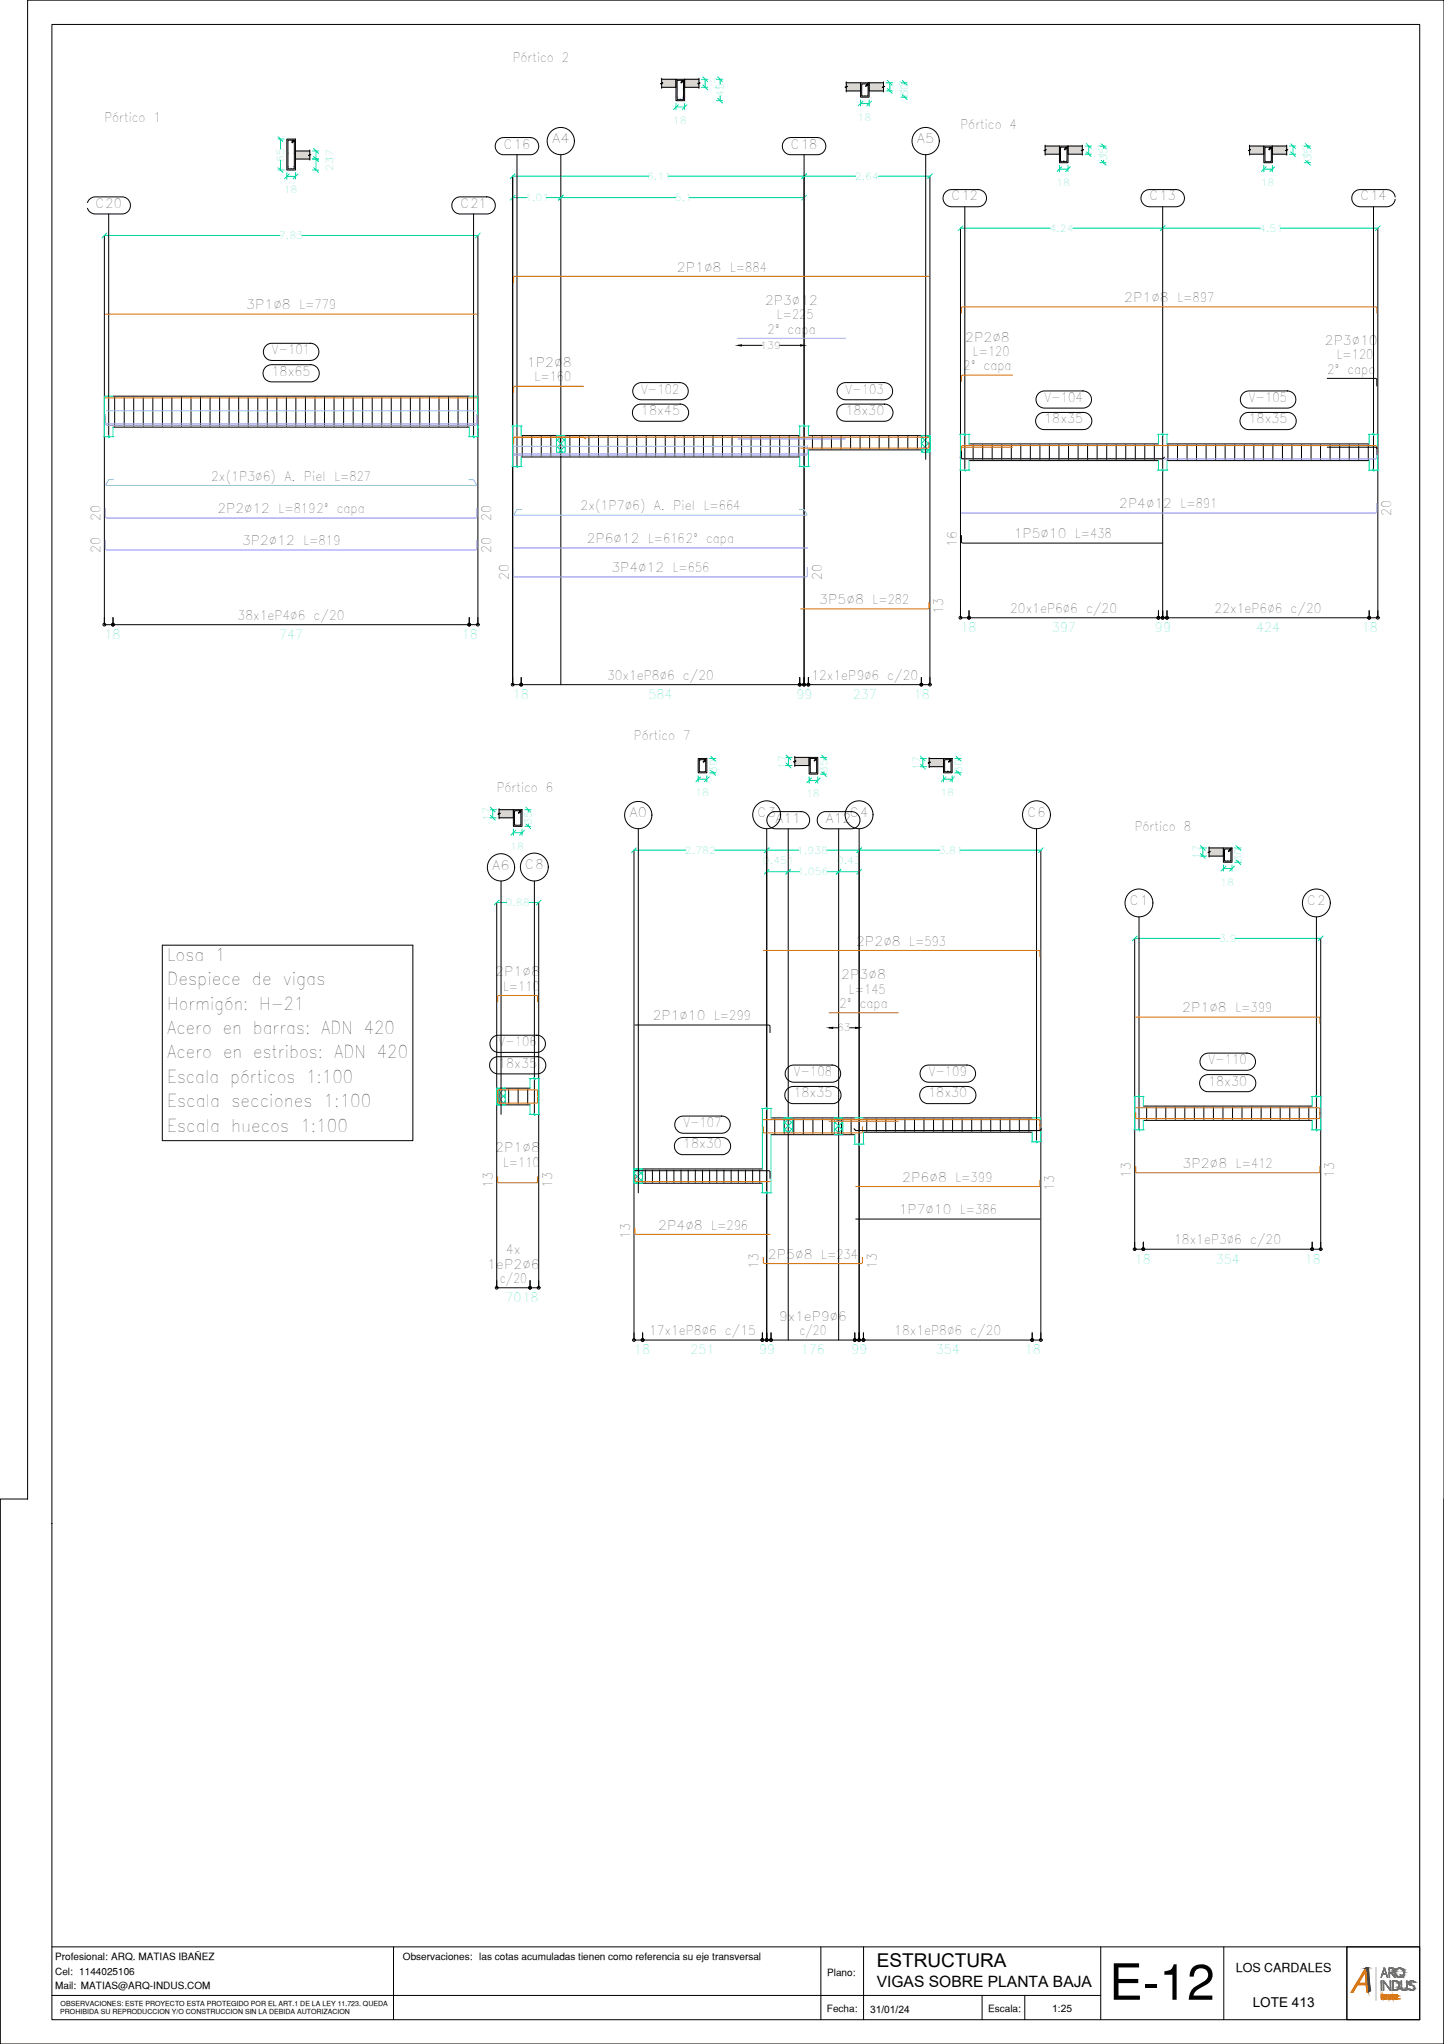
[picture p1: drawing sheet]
<svg xmlns="http://www.w3.org/2000/svg" width="594mm" height="841mm" viewBox="0 0 594 841" stroke-linecap="round" stroke-linejoin="round" font-family="sans-serif">
<defs><g id="words">
<text font-size="20.6" x="456.4" y="822.8">E-12</text>
<text font-size="7.8" x="360.7" y="809.1">ESTRUCTURA</text>
<g font-size="7.2">
<text x="68.8" y="395.3">Losa 1</text>
<text x="68.8" y="405.3">Despiece de vigas</text>
<text x="68.8" y="415.4">Hormigón: H-21</text>
<text x="68.8" y="425.4">Acero en barras: ADN 420</text>
<text x="68.8" y="435.5">Acero en estribos: ADN 420</text>
<text x="68.8" y="445.5">Escala pórticos 1:100</text>
<text x="68.8" y="455.6">Escala secciones 1:100</text>
<text x="68.8" y="465.7">Escala huecos 1:100</text>
</g>
<text font-size="6.4" x="360.7" y="817.7">VIGAS SOBRE PLANTA BAJA</text>
<text font-size="5.6" x="515.4" y="826">LOTE 413</text>
<g font-size="5.3">
<text x="210.9" y="25.5">Pórtico 2</text>
<text x="42.9" y="50.1">Pórtico 1</text>
<text x="395.2" y="53">Pórtico 4</text>
<text x="227.1" y="59">A4</text>
<text x="377.2" y="59">A5</text>
<text x="207.3" y="61.1">C16</text>
<text x="325.4" y="61.1">C18</text>
<text x="391.5" y="82.5">C12</text>
<text x="472.9" y="82.5">C13</text>
<text x="559.7" y="82.5">C14</text>
<text x="39.3" y="85.5">C20</text>
<text x="189.4" y="85.5">C21</text>
<text x="278.4" y="111.7">2P1∅8 L=884</text>
<text x="314.8" y="125.4">2P3∅12</text>
<text x="462.5" y="124.3">2P1∅8 L=897</text>
<text x="101.2" y="127.3">3P1∅8 L=779</text>
<text x="319.7" y="131.3">L=225</text>
<text x="315.7" y="137.2">2ª capa</text>
<text x="397.1" y="140.7">2P2∅8</text>
<text x="545.1" y="141.9">2P3∅10</text>
<text x="111.9" y="145.7">V-101</text>
<text x="400.3" y="146.5">L=120</text>
<text x="549.9" y="147.8">L=120</text>
<text x="111.7" y="154.6">18x65</text>
<text x="216.8" y="151.1">1P2∅8</text>
<text x="396.3" y="152.4">2ª capa</text>
<text x="546" y="153.7">2ª capa</text>
<text x="220" y="157">L=160</text>
<text x="263.8" y="162">V-102</text>
<text x="347.9" y="162">V-103</text>
<text x="429.7" y="165.4">V-104</text>
<text x="513.8" y="165.4">V-105</text>
<text x="263.7" y="170.8">18x45</text>
<text x="347.8" y="170.8">18x30</text>
<text x="429.6" y="174.2">18x35</text>
<text x="513.7" y="174.2">18x35</text>
<text x="86.8" y="197.8">2x(1P3∅6) A. Piel L=827</text>
<text x="460.5" y="209.1">2P4∅12 L=891</text>
<text x="41.4" y="214.5" transform="rotate(-90 41.4 214.5)">20</text>
<text x="89.4" y="211.2">2P2∅12 L=8192ª capa</text>
<text x="202.1" y="214.5" transform="rotate(-90 202.1 214.5)">20</text>
<text x="238.8" y="210">2x(1P7∅6) A. Piel L=664</text>
<text x="572.3" y="212.4" transform="rotate(-90 572.3 212.4)">20</text>
<text x="417.1" y="221.5">1P5∅10 L=438</text>
<text x="41.4" y="227.6" transform="rotate(-90 41.4 227.6)">20</text>
<text x="99.6" y="224.3">3P2∅12 L=819</text>
<text x="202.1" y="227.6" transform="rotate(-90 202.1 227.6)">20</text>
<text x="241.4" y="223.5">2P6∅12 L=6162ª capa</text>
<text x="393.6" y="225.2" transform="rotate(-90 393.6 225.2)">16</text>
<text x="209.4" y="238.7" transform="rotate(-90 209.4 238.7)">20</text>
<text x="251.6" y="235.4">3P4∅12 L=656</text>
<text x="338" y="238.7" transform="rotate(-90 338 238.7)">20</text>
<text x="337" y="248.6">3P5∅8 L=282</text>
<text x="97.8" y="255.1">38x1eP4∅6 c/20</text>
<text x="388.1" y="252.5" transform="rotate(-90 388.1 252.5)">13</text>
<text x="415.6" y="252.3">20x1eP6∅6 c/20</text>
<text x="499.7" y="252.3">22x1eP6∅6 c/20</text>
<text x="249.7" y="279.7">30x1eP8∅6 c/20</text>
<text x="333.8" y="279.7">12x1eP9∅6 c/20</text>
<text x="260.8" y="304.5">Pórtico 7</text>
<text x="204.4" y="326">Pórtico 6</text>
<text x="259" y="336.4">A0</text>
<text x="311.7" y="336.2">C3</text>
<text x="319" y="338.4">A11</text>
<text x="339.7" y="338.4">A12</text>
<text x="349.7" y="336.2">C4</text>
<text x="422.7" y="336.2">C6</text>
<text x="466.8" y="341.8">Pórtico 8</text>
<text x="202.5" y="357.9">A6</text>
<text x="216.1" y="357.7">C8</text>
<text x="464.8" y="372.5">C1</text>
<text x="537.8" y="372.5">C2</text>
<text x="352.2" y="389.1">2P2∅8 L=593</text>
<text x="203.8" y="401.8">2P1∅8</text>
<text x="207" y="407.7">L=110</text>
<text x="346.1" y="403">2P3∅8</text>
<text x="349.3" y="408.9">L=145</text>
<text x="268.5" y="419.8">2P1∅10 L=299</text>
<text x="345.3" y="414.8">2ª capa</text>
<text x="486.3" y="416.5">2P1∅8 L=399</text>
<text x="205.1" y="430.5">V-106</text>
<text x="497.2" y="437.8">V-110</text>
<text x="204.9" y="439.3">18x35</text>
<text x="326.6" y="442.7">V-108</text>
<text x="382.1" y="442.7">V-109</text>
<text x="497" y="446.6">18x30</text>
<text x="326.4" y="451.6">18x35</text>
<text x="381.9" y="451.6">18x30</text>
<text x="281.1" y="463.7">V-107</text>
<text x="281" y="472.6">18x30</text>
<text x="203.8" y="474.2">2P1∅8</text>
<text x="207" y="480.1">L=110</text>
<text x="465.3" y="484.6" transform="rotate(-90 465.3 484.6)">13</text>
<text x="486.6" y="480.6">3P2∅8 L=412</text>
<text x="548.9" y="484.6" transform="rotate(-90 548.9 484.6)">13</text>
<text x="202.8" y="488.7" transform="rotate(-90 202.8 488.7)">13</text>
<text x="227.1" y="488.7" transform="rotate(-90 227.1 488.7)">13</text>
<text x="371.2" y="486.3">2P6∅8 L=399</text>
<text x="433.7" y="490.2" transform="rotate(-90 433.7 490.2)">13</text>
<text x="369.8" y="499.6">1P7∅10 L=386</text>
<text x="259.3" y="509.9" transform="rotate(-90 259.3 509.9)">13</text>
<text x="270.7" y="506">2P4∅8 L=296</text>
<text x="483.1" y="512">18x1eP3∅6 c/20</text>
<text x="208.1" y="516.2">4x</text>
<text x="312.1" y="522" transform="rotate(-90 312.1 522)">13</text>
<text x="315.9" y="517.9">2P5∅8 L=234</text>
<text x="360.7" y="522" transform="rotate(-90 360.7 522)">13</text>
<text x="200.4" y="522">1eP2∅6</text>
<text x="205.6" y="527.9">c/20</text>
<text x="320.5" y="543.5">9x1eP9∅6</text>
<text x="267" y="549.4">17x1eP8∅6 c/15</text>
<text x="328.9" y="549.4">c/20</text>
<text x="367.9" y="549.4">18x1eP8∅6 c/20</text>
</g>
<g font-size="5.3" fill="#00dda5">
<text x="42.9" y="263">18</text>
<text x="114.8" y="263">747</text>
<text x="190" y="263">18</text>
<text x="395.2" y="260.1">18</text>
<text x="432.7" y="260.1">397</text>
<text x="475" y="260.1">99</text>
<text x="516.8" y="260.1">424</text>
<text x="560.3" y="260.1">18</text>
<text x="210.9" y="287.6">18</text>
<text x="266.8" y="287.6">584</text>
<text x="327.5" y="287.6">99</text>
<text x="350.9" y="287.6">237</text>
<text x="376" y="287.6">18</text>
<text x="466.8" y="519.9">18</text>
<text x="500.1" y="519.9">354</text>
<text x="536.8" y="519.9">18</text>
<text x="207.9" y="535.8">7018</text>
<text x="260.8" y="557.3">18</text>
<text x="284.1" y="557.3">251</text>
<text x="312.1" y="557.3">99</text>
<text x="329.5" y="557.3">176</text>
<text x="350.2" y="557.3">99</text>
<text x="385" y="557.3">354</text>
<text x="421.6" y="557.3">18</text>
</g>
<text font-size="5.1" x="508.4" y="811.6">LOS CARDALES</text>
<g font-size="4.2">
<text x="432.9" y="827.8">1:25</text>
<text x="357.9" y="828.1">31/01/24</text>
</g>
<g font-size="4.1">
<text x="22.7" y="806.5">Profesional: ARQ. MATIAS IBAÑEZ</text>
<text x="165.8" y="806.5">Observaciones: las cotas acumuladas tienen como referencia su eje transversal</text>
<text x="22.7" y="812.5">Cel: 1144025106</text>
<text x="340.3" y="813.2">Plano:</text>
<text x="22.7" y="818.4">Mail: MATIAS@ARQ-INDUS.COM</text>
<text x="340.2" y="827.7">Fecha:</text>
<text x="406.5" y="827.7">Escala:</text>
</g>
<g font-size="4" fill="#00dda5">
<text x="297.2" y="37.3" transform="rotate(-90 297.2 37.3)">17</text>
<text x="297.7" y="39.9" transform="rotate(-90 297.7 39.9)">45</text>
<text x="373.1" y="38.8" transform="rotate(-90 373.1 38.8)">17</text>
<text x="373.6" y="39.9" transform="rotate(-90 373.6 39.9)">30</text>
<text x="276.8" y="51.1">18</text>
<text x="352.8" y="49.6">18</text>
<text x="454.9" y="64.8" transform="rotate(-90 454.9 64.8)">17</text>
<text x="539" y="64.8" transform="rotate(-90 539 64.8)">17</text>
<text x="116.9" y="66.5" transform="rotate(-90 116.9 66.5)">65</text>
<text x="137" y="70.5" transform="rotate(-90 137 70.5)">23</text>
<text x="137" y="66.8" transform="rotate(-90 137 66.8)">17</text>
<text x="455.5" y="66.4" transform="rotate(-90 455.5 66.4)">35</text>
<text x="539.6" y="66.4" transform="rotate(-90 539.6 66.4)">35</text>
<text x="266.2" y="73.9">6.11</text>
<text x="351.7" y="73.9">2.64</text>
<text x="434.6" y="76.6">18</text>
<text x="518.7" y="76.6">18</text>
<text x="116.7" y="79.6">18</text>
<text x="216" y="82.8">1.01</text>
<text x="277.6" y="82.8">5.1</text>
<text x="431.7" y="95.4">4.24</text>
<text x="518" y="95.4">4.51</text>
<text x="114.8" y="98.3">7.83</text>
<text x="294.9" y="317.9" transform="rotate(-90 294.9 317.9)">30</text>
<text x="323.3" y="316.3" transform="rotate(-90 323.3 316.3)">17</text>
<text x="340.5" y="317.9" transform="rotate(-90 340.5 317.9)">35</text>
<text x="378.6" y="316.9" transform="rotate(-90 378.6 316.9)">17</text>
<text x="395.8" y="317.9" transform="rotate(-90 395.8 317.9)">30</text>
<text x="286" y="327.6">18</text>
<text x="331.6" y="328.1">18</text>
<text x="386.9" y="327.6">18</text>
<text x="201.6" y="337.8" transform="rotate(-90 201.6 337.8)">17</text>
<text x="218.8" y="339.4" transform="rotate(-90 218.8 339.4)">35</text>
<text x="209.9" y="349.6">18</text>
<text x="281.8" y="351.3">2.782</text>
<text x="327.8" y="351.3">1.938</text>
<text x="386.3" y="351.3">3.81</text>
<text x="493.7" y="353.6" transform="rotate(-90 493.7 353.6)">17</text>
<text x="313.9" y="355.6">0.451</text>
<text x="344.3" y="355.6">0.43</text>
<text x="510.9" y="354.7" transform="rotate(-90 510.9 354.7)">30</text>
<text x="328.1" y="360.1">1.056</text>
<text x="502" y="364.4">18</text>
<text x="208" y="372.8">0.88</text>
<text x="501.5" y="387.5">3.9</text>
</g>
<g font-size="4">
<text x="312.7" y="143.6">139</text>
<text x="344.4" y="424.4">63</text>
</g>
<g font-size="2.9">
<text x="24.9" y="825.4">OBSERVACIONES: ESTE PROYECTO ESTA PROTEGIDO POR EL ART.1 DE LA LEY 11.723. QUEDA</text>
<text x="24.8" y="828.9">PROHIBIDA SU REPRODUCCION Y/O CONSTRUCCION SIN LA DEBIDA AUTORIZACION</text>
</g>
</g></defs>
<!-- layer: SEC_CONT_FORJADOS_SECCION -->
<g fill="none" stroke="#dad7d3" stroke-width=".41">
<path d="M272.2 32.6h5.9v3.3h-5.9zM281.7 32.6h5.8v3.3h-5.8zM348.2 34.1h5.8v3.3h-5.8zM357.6 34.1h5.9v3.3h-5.9zM121.6 62.1h5.8v3.3h-5.8zM430 60.1h5.9v3.3h-5.9zM439.4 60.1h5.9v3.3h-5.9zM514.1 60.1h5.9v3.3h-5.9zM523.5 60.1h5.9v3.3h-5.9zM327 311.6h5.9v3.4h-5.9zM382.3 312.1h5.9v3.4h-5.9zM205.3 333.1h5.9v3.4h-5.9z"/>
<path d="M497.4 348.9h5.9v3.3h-5.9z"/>
</g>
<g fill="#dad7d3" stroke="#dad7d3" stroke-width=".41">
<path d="M121.6 62.1l5.8 3.3v-3.3zM121.6 62.1l5.8 3.3h-5.8z"/>
<path d="M272.2 32.6l5.9 3.3v-3.3zM272.2 32.6l5.9 3.3h-5.9z"/>
<path d="M281.7 32.6l5.8 3.3v-3.3zM281.7 32.6l5.8 3.3h-5.8z"/>
<path d="M348.2 34.1l5.8 3.3v-3.3zM348.2 34.1l5.8 3.3h-5.8z"/>
<path d="M357.6 34.1l5.9 3.3v-3.3zM357.6 34.1l5.9 3.3h-5.9z"/>
<path d="M430 60.1l5.9 3.3v-3.3zM430 60.1l5.9 3.3h-5.9z"/>
<path d="M439.4 60.1l5.9 3.3v-3.3zM439.4 60.1l5.9 3.3h-5.9z"/>
<path d="M514.1 60.1l5.9 3.3v-3.3zM514.1 60.1l5.9 3.3h-5.9z"/>
<path d="M523.5 60.1l5.9 3.3v-3.3zM523.5 60.1l5.9 3.3h-5.9z"/>
<path d="M205.3 333.1l5.9 3.4v-3.4zM205.3 333.1l5.9 3.4h-5.9z"/>
<path d="M327 311.6l5.9 3.4v-3.4zM327 311.6l5.9 3.4h-5.9z"/>
<path d="M382.3 312.1l5.9 3.4v-3.4zM382.3 312.1l5.9 3.4h-5.9z"/>
<path d="M497.4 348.9l5.9 3.3v-3.3zM497.4 348.9l5.9 3.3h-5.9z"/>
</g>
<g fill="none" stroke="#000" stroke-width=".41">
<path d="M272.2 32.6h5.9v3.3h-5.9M272.2 32.2v1.8l.5 .1-.9 .3 .4 .2v1.8M287.5 32.6h-5.8v3.3h5.8M287.5 32.2v1.8l.5 .1-1 .3 .5 .2v1.8M348.2 34.1h5.8v3.3h-5.8M348.2 33.7v1.8l.5 .1-1 .3 .5 .2v1.7M363.5 34.1h-5.9v3.3h5.9M363.5 33.7v1.8l.5 .1-1 .3 .5 .2v1.7M430 59.7v1.8l.5 .1-1 .3 .5 .1v1.8M445.3 59.7v1.8l.5 .1-1 .3 .5 .1v1.8M514.1 59.7v1.8l.4 .1-.9 .3 .5 .1v1.8M529.4 59.7v1.8l.5 .1-1 .3 .5 .1v1.8"/>
<path d="M127.4 62.1h-5.8v3.3h5.8M127.4 61.7v1.8l.5 .2-1 .3 .5 .1v1.8M430 60.1h5.9v3.3h-5.9M445.3 60.1h-5.9v3.3h5.9M514.1 60.1h5.9v3.3h-5.9M529.4 60.1h-5.9v3.3h5.9M327 311.6h5.9v3.4h-5.9M327 311.2v1.8l.5 .2-1 .3 .5 .1v1.8M382.3 312.1h5.9v3.4h-5.9M382.3 311.7v1.8l.5 .1-1 .3 .5 .2v1.7M205.3 333.1h5.9v3.4h-5.9M205.3 332.7v1.8l.5 .2-1 .3 .5 .1v1.8"/>
<path d="M497.4 348.9h5.9v3.3h-5.9M497.4 348.5v1.8l.5 .1-.9 .3 .4 .1v1.8"/>
</g>
<!-- layer: SEC_COTAS_SEC_DIM_VIGA -->
<g fill="none" stroke="#00dda5" stroke-width=".41">
<path d="M288.6 35.9h2.7M288.6 32.6h2.7M289.2 31.7l1.9 1.9M289.2 35l1.9 1.9M290.1 32.6v3.3M294.8 32.6h2.6M295.3 31.7l1.9 1.9M296.3 32.6v2M296.3 39.4v2M364.6 37.4h2.6M364.6 34.1h2.6M365.1 33.1l1.9 2"/>
<path d="M365.1 36.4l1.9 2M366.1 34.1v3.3M370.7 34.1h2.6M370.7 40h2.6M371.2 33.1l2 2M371.2 39l2 2M372.2 34.1v.5M372.2 39.4v.6M114.3 57.2h2.6M114.4 56.2l2 2M115.4 57.2v4M278.1 42.5v2.7"/>
<path d="M278.1 44.1h3.6M279.1 43.1l-2 1.9M281.7 42.5v2.7M282.6 43.1l-1.9 1.9M294.8 41.4h2.6M295.3 40.5l1.9 1.9M354 41.1v2.6M354 42.6h3.6M355 41.6l-1.9 1.9M357.6 41.1v2.6M358.6 41.6l-2 1.9M446.9 59.1l2 2"/>
<path d="M453 59.1l2 2M531 59.1l1.9 2M537.1 59.1l2 2M114.3 70h2.6M114.4 69l2 1.9M115.4 65.9v4.1M118 71.1v2.6M118 72.6h3.6M119 71.6l-2 2M121.6 71.1v2.6M122.5 71.6l-1.9 2M128.5 70h2.6"/>
<path d="M128.5 65.4h2.6M128.5 62.1h2.6M129 64.5l2 1.9M129 69l2 1.9M129 61.1l2 2M130 62.1v7.9M435.9 68.1v2.6M435.9 69.6h3.5M436.9 68.6l-2 2M439.4 68.1v2.6M440.4 68.6l-2 2M446.4 63.4h2.6"/>
<path d="M446.4 60.1h2.6M446.9 62.5l2 1.9M447.9 60.1v3.3M452.5 60.1h2.6M452.5 67h2.6M453 66l2 2M454 60.1v1M454 65.9v1.1M520 69.6h3.5M520 68.1v2.6M520.9 68.6l-1.9 2M523.5 68.1v2.6"/>
<path d="M524.4 68.6l-1.9 2M530.5 63.4h2.6M530.5 60.1h2.6M531 62.5l1.9 1.9M532 60.1v3.3M536.6 60.1h2.6M536.6 67h2.6M537.1 66l2 2M538.1 60.1v1M538.1 65.9v1.1M287.2 319.1v2.6M288.2 319.6l-1.9 2"/>
<path d="M290.8 319.1v2.6M291.8 319.6l-2 2M291.9 318h2.6M291.9 312.1h2.6M292.4 311.1l2 2M292.4 317l2 2M293.4 312.1v.6M293.4 317.5v.5M323.3 315h2.6M323.3 311.6h2.6M323.4 310.7l2 1.9M323.4 314l2 2"/>
<path d="M324.4 311.6v3.4M332.9 319.6v2.6M336.4 319.6v2.6M337.5 311.6h2.6M337.5 318.5h2.6M338 310.7l2 1.9M338 317.5l2 2M339 311.6v1.1M339 317.5v1M378.6 312.1h2.6M378.6 315.5h2.6M378.7 311.1l2 2"/>
<path d="M378.7 314.5l2 1.9M379.7 312.1v3.4M388.2 319.1v2.6M389.1 319.6l-1.9 2M391.7 319.1v2.6M392.7 319.6l-1.9 2M392.8 318h2.6M392.8 312.1h2.6M393.3 311.1l2 2M393.3 317l2 2M394.3 312.1v.6M394.3 317.5v.5"/>
<path d="M201.6 336.5h2.6M201.6 333.1h2.6M201.7 332.2l2 1.9M201.7 335.5l2 2M202.7 333.1v3.4M215.9 333.1h2.6M216.4 332.2l1.9 1.9M216.4 339l1.9 2M217.4 333.1v1.1M217.4 339v1M287.2 320.6h3.6M332.9 321.1h3.5"/>
<path d="M333.9 320.1l-2 2M337.4 320.1l-2 2M388.2 320.6h3.5M211.2 341.1v2.6M211.2 342.6h3.6M212.2 341.6l-2 2M214.8 341.1v2.6M215.7 341.6l-1.9 2M215.9 340h2.6M493.7 352.2h2.6M493.7 348.9h2.6M493.9 347.9l1.9 2"/>
<path d="M493.9 351.2l1.9 2M494.8 348.9v3.3M503.3 355.9v2.6M503.3 357.4h3.6M504.3 356.4l-2 2M506.9 355.9v2.6M507.8 356.4l-1.9 2M508 348.9h2.6M508 354.8h2.6M508.5 347.9l2 2M508.5 353.8l2 2M509.5 348.9v.5"/>
<path d="M509.5 354.2v.6"/>
</g>
<!-- layer: SEC_CONT_VIG_HORMIGON_SECCION -->
<path d="M278.1 32.6h3.6v8.8h-3.6zM354 34.1h3.6v5.9h-3.6zM118 57.2h3.6v12.8h-3.6zM435.9 60.1h3.5v6.9h-3.5zM520 60.1h3.5v6.9h-3.5zM287.2 312.1h3.6v5.9h-3.6zM332.9 311.6h3.5v6.9h-3.5zM388.2 312.1h3.5v5.9h-3.5zM211.2 333.1h3.6v6.9h-3.6zM503.3 348.9h3.6v5.9h-3.6z" fill="none" stroke="#000" stroke-width=".41"/>
<g fill="none" stroke="#dd6e00" stroke-width=".41">
<path d="M382.2 113.7h-170.4l-.5 .5v2.1M43.4 129.3h152.8M395.5 128.8v-2.1l.5-.4h170l.4 .3v2.2M240.1 158.9h-28.3l-.5 .5v2.1M416.5 154.4h-20.5l-.5 .5v2.1M43.4 163.7h152.8M382.2 179.9h-170.4l-.5 .5v2.1v-2.1l.5-.5h28.3l.8 .6M382.2 181.8v2.1l-.5 .5h-52.3M395.5 185.9v-2.1l.5-.5h170l.4 .3v2.3M416.5 184h-20.5l-.5 .5v2M382.2 248v2l-.5 .5h-52.3M314 391.1h113.5l.3 .4v2.1"/>
<path d="M204.7 412.1v-2l.5-.5h15.5l.5 .3v2.2M341.1 416.7h28.4M467.2 418.5h75.3l.5 .5v2M204.7 451v-2.1l.5-.5h15.5l.5 .3v2.3M204.7 451.3v2.1l.5 .5h15.5l.5-.3v-2.3M467.2 455.8h75.3l.5 .5v2M467.2 457.7v2.3l.5 .3h74.8l.5-.5v-2.1M314 460.7h113.3l.5 .5v2M314 463.6v2.1l.6 .5h39.7l.5-.5v-2.1M341.1 461.3h28.4M427.8 462.6v2.1l-.5 .5h-75.2l-.7-.7M204.7 484.1v2.1l.5 .4h15.5l.5-.2v-2.3"/>
<path d="M261.2 483.6v2.1l.5 .5h55.1M427.8 485.7v2.1l-.5 .4h-75.2M467.2 480v2.3l.3 .2h75.2l.3-.4v-2.1M261.2 505.4v2l.5 .5h55.1M314 517.4v2.1l.6 .4h39.7l.5-.4v-2.1"/>
<circle cx="278.7" cy="33.2" r=".06"/>
<circle cx="281" cy="33.2" r=".06"/>
<circle cx="354.6" cy="34.6" r=".06"/>
<circle cx="354.6" cy="39.4" r=".06"/>
<circle cx="355.8" cy="39.4" r=".06"/>
<circle cx="357" cy="34.6" r=".06"/>
<circle cx="357" cy="39.4" r=".06"/>
<circle cx="118.6" cy="57.8" r=".06"/>
<circle cx="119.8" cy="57.8" r=".06"/>
<circle cx="120.9" cy="57.8" r=".06"/>
<circle cx="436.4" cy="60.7" r=".06"/>
<circle cx="438.8" cy="60.7" r=".06"/>
<circle cx="520.5" cy="60.7" r=".06"/>
<circle cx="522.9" cy="60.7" r=".06"/>
<circle cx="287.8" cy="317.4" r=".06"/>
<circle cx="290.2" cy="317.4" r=".06"/>
<circle cx="333.5" cy="312.2" r=".06"/>
<circle cx="333.5" cy="317.9" r=".06"/>
<circle cx="335.8" cy="317.9" r=".06"/>
<circle cx="335.8" cy="312.2" r=".06"/>
<circle cx="388.7" cy="317.4" r=".06"/>
<circle cx="388.7" cy="312.7" r=".06"/>
<circle cx="391.1" cy="312.7" r=".06"/>
<circle cx="391.1" cy="317.4" r=".06"/>
<circle cx="211.8" cy="339.4" r=".06"/>
<circle cx="211.8" cy="333.7" r=".06"/>
<circle cx="214.2" cy="339.4" r=".06"/>
<circle cx="214.2" cy="333.7" r=".06"/>
<circle cx="503.9" cy="354.2" r=".06"/>
<circle cx="503.9" cy="349.5" r=".06"/>
<circle cx="505.1" cy="354.2" r=".06"/>
<circle cx="506.3" cy="349.5" r=".06"/>
<circle cx="506.3" cy="354.2" r=".06"/>
</g>
<g fill="none" stroke="#7f7fff" stroke-width=".41">
<path d="M303.6 139.2h44.1M43.4 171.1v3.5l.6 .5h151.5l.6-.5 .1-3.5M43.4 170.5v3.5l.6 .4h151.5l.6-.4 .1-3.5M211.3 183.4v3.5l.7 .4h119.5l.6-.4 .1-3.5M211.3 186.7h120.9M303.6 180.6h44.1M566.4 184.9v3.5l-.6 .4h-170.3l-.6-.7M43.4 209.2v3.6l.6 .4h151.5l.6-.4 .1-3.6M566.4 207.2v3.5l-.6 .4h-170.3M43.4 222.4v3.4l.6 .5h151.5l.6-.5 .1-3.4M211.3 233.5v3.5l.7 .4h119.5l.6-.4 .1-3.5M211.3 225.5h120.9"/>
<circle cx="278.7" cy="40.1" r=".11"/>
<circle cx="278.7" cy="40.8" r=".11"/>
<circle cx="279.9" cy="40.8" r=".11"/>
<circle cx="281" cy="40.8" r=".11"/>
<circle cx="281" cy="40.1" r=".11"/>
<circle cx="118.6" cy="68.6" r=".11"/>
<circle cx="118.6" cy="69.3" r=".11"/>
<circle cx="119.8" cy="69.3" r=".11"/>
<circle cx="120.9" cy="68.6" r=".11"/>
<circle cx="120.9" cy="69.3" r=".11"/>
<circle cx="436.5" cy="66.3" r=".11"/>
<circle cx="438.7" cy="66.3" r=".11"/>
<circle cx="520.6" cy="66.3" r=".11"/>
<circle cx="522.8" cy="66.3" r=".11"/>
</g>
<g fill="none" stroke="#7fbfff" stroke-width=".41">
<path d="M43.7 169.1h152.1M46.7 197.3l-2 .1-1.1 2 .1 .4h152.1l.2-.4-1.2-2-1.9-.1M211.7 183.6h120.1M214.6 209.6l-1.9 .1-1.1 2.2h120.3l-1.1-2.2-2-.1"/>
<circle cx="278.7" cy="36.6" r=".06"/>
<circle cx="281" cy="36.6" r=".06"/>
<circle cx="118.6" cy="63.2" r=".06"/>
<circle cx="120.9" cy="63.2" r=".06"/>
</g>
<g fill="none" stroke="#000" stroke-width=".41">
<path d="M280 33.9l1-.9 .2 .2v7.7l-2.5 .1-.1-7.8 2.5-.2 .1 .3-.9 .9M356.1 35.4l1-.8v4.8l-2.5 .1-.1-4.9 2.6-.1-.9 1.1M119.9 58.5l.9-.8 .3 .1v11.6l-2.5 .1-.1-11.7 2.5-.1v.3l-.8 .8M437.8 61.5l1.1-.9 .1 5.8-2.5 .1-.2-.1v-5.8h2.6l-.8 1.1M521.9 61.5l1.1-.9v5.8l-2.4 .1-.2-5.9h2.6l-.8 1.1M47.2 163.4v12M51.1 163.4v12M55 163.4v12M58.9 163.4v12M62.9 163.4v12M66.8 163.4v12M70.7 163.4v12"/>
<path d="M74.6 163.4v12M78.6 163.4v12M82.5 163.4v12M86.4 163.4v12M90.4 163.4v12M94.2 163.4v12M98.2 163.4v12M102.1 163.4v12M106.1 163.4v12M110 163.4v12M113.9 163.4v12M117.8 163.4v12"/>
<path d="M121.7 163.4v12M125.7 163.4v12M129.6 163.4v12M133.5 163.4v12M137.4 163.4v12M141.4 163.4v12M145.3 163.4v12M149.2 163.4v12M153.1 163.4v12M157.1 163.4v12M161 163.4v12M164.9 163.4v12"/>
<path d="M168.8 163.4v12M172.7 163.4v12M176.7 163.4v12M180.6 163.4v12M184.5 163.4v12M188.4 163.4v12M192.4 163.4v12M214.9 179.6v8M218.8 179.6v8M222.7 179.6v8M226.6 179.6v8M230.5 179.6v8"/>
<path d="M234.5 179.6v8M238.4 179.6v8M242.3 179.6v8M246.2 179.6v8M250.2 179.6v8M254.1 179.6v8M258 179.6v8M261.9 179.6v8M265.9 179.6v8M269.8 179.6v8M273.7 179.6v8M277.6 179.6v8"/>
<path d="M281.5 179.6v8M285.5 179.6v8M289.4 179.6v8M293.3 179.6v8M297.2 179.6v8M301.2 179.6v8M305.1 179.6v8M309 179.6v8M312.9 179.6v8M316.9 179.6v8M320.8 179.6v8M324.7 179.6v8"/>
<path d="M328.6 179.6v8M334.2 179.6v5.1M338.2 179.6v5.1M342.1 179.6v5.1M346 179.6v5.1M349.9 179.6v5.1M353.8 179.6v5.1M357.8 179.6v5.1M361.7 179.6v5.1M365.6 179.6v5.1M369.5 179.6v5.1M373.5 179.6v5.1"/>
<path d="M377.4 179.6v5.1M400.4 183v6.1M404.3 183v6.1M408.2 183v6.1M412.1 183v6.1M416.1 183v6.1M420 183v6.1M423.9 183v6.1M427.8 183v6.1M431.7 183v6.1M435.7 183v6.1M439.6 183v6.1"/>
<path d="M443.5 183v6.1M447.4 183v6.1M451.4 183v6.1M455.3 183v6.1M459.2 183v6.1M463.1 183v6.1M467.1 183v6.1M471 183v6.1M474.9 183v6.1M480.5 183v6.1M484.4 183v6.1M488.4 183v6.1"/>
<path d="M492.3 183v6.1M496.2 183v6.1M500.1 183v6.1M504 183v6.1M508 183v6.1M511.9 183v6.1M515.8 183v6.1M519.7 183v6.1M523.7 183v6.1M527.6 183v6.1M531.5 183v6.1M535.4 183v6.1"/>
<path d="M539.4 183v6.1M543.3 183v6.1M547.2 183v6.1M551.2 183v6.1M555.1 183v6.1M559 183v6.1M562.9 183v6.1M289.2 313.5l1.1-.8v4.7l-2.5 .1-.1-4.8 2.6-.1-.9 1.1M334.9 313l1.1-.8v5.8h-2.6l-.1-5.8 2.6-.1-.8 1.1M390.2 313.5l1.1-.8v4.8l-2.5 .1-.2-4.9 2.6-.1-.8 1M213.2 334.5l1.1-.8v5.8h-2.5l-.1-5.8 2.6-.1-.9 1.1M505.3 350.2l1.1-.8v4.8l-2.5 .1-.1-4.9 2.5-.1-.7 1.1"/>
<path d="M205.3 448.1v6.1M209.3 448.1v6.1M213.2 448.1v6.1M217.1 448.1v6.1M471.7 455.5v5.1M475.7 455.5v5.1M479.6 455.5v5.1M483.5 455.5v5.1M487.4 455.5v5.1M491.4 455.5v5.1M495.3 455.5v5.1M499.2 455.5v5.1"/>
<path d="M503.1 455.5v5.1M507.1 455.5v5.1M511 455.5v5.1M514.9 455.5v5.1M518.9 455.5v5.1M522.7 455.5v5.1M526.7 455.5v5.1M530.6 455.5v5.1M534.5 455.5v5.1M538.5 455.5v5.1M318.7 460.4v6.1M322.7 460.4v6.1"/>
<path d="M326.6 460.4v6.1M330.5 460.4v6.1M334.4 460.4v6.1M338.4 460.4v6.1M342.3 460.4v6.1M346.2 460.4v6.1M350.2 460.4v6.1M356.6 460.4v5.1M360.5 460.4v5.1M364.4 460.4v5.1M368.4 460.4v5.1M372.3 460.4v5.1"/>
<path d="M376.2 460.4v5.1M380.1 460.4v5.1M384.1 460.4v5.1M388 460.4v5.1M391.9 460.4v5.1M395.8 460.4v5.1M399.8 460.4v5.1M403.7 460.4v5.1M407.6 460.4v5.1M411.5 460.4v5.1M415.5 460.4v5.1M419.4 460.4v5.1"/>
<path d="M423.3 460.4v5.1M265.5 481.4v5.1M268.4 481.4v5.1M271.4 481.4v5.1M274.3 481.4v5.1M277.3 481.4v5.1M280.2 481.4v5.1M283.1 481.4v5.1M286.1 481.4v5.1M289 481.4v5.1M291.9 481.4v5.1M294.9 481.4v5.1"/>
<path d="M297.8 481.4v5.1M300.8 481.4v5.1M303.8 481.4v5.1M306.7 481.4v5.1M309.6 481.4v5.1M312.6 481.4v5.1"/>
</g>
<!-- layer: ALZ_COT_COT_LIN_APOYOS -->
<g fill="none" stroke="#000" stroke-width=".41">
<path d="M210.9 72.5v209.2M230.7 72.5v209.2M330.8 72.5v209.2M382.6 72.5v209.2M42.9 96.9v160.1M196.6 96.9v160.1M395.2 93.9v160.3M478.3 93.9v160.3M566.9 93.9v160.3M260.8 349.8v201.6M315.4 349.8v201.6M324.3 349.8v201.6"/>
<path d="M345 349.8v201.6M353.5 349.8v201.6M428.2 349.8v201.6M204.4 371.3v158.6M221.6 371.3v158.6M466.8 386.1v127.9M543.4 386.1v127.9"/>
</g>
<!-- layer: ALZ_COT_LONGITUD_PROYECTADA -->
<g fill="none" stroke="#00dda5" stroke-width=".41">
<path d="M210.9 72.5h55.9M211.9 71.5l-2 2M274.9 72.5h77.2M331.8 71.5l-2 2M361.3 72.5h21.3M383.6 71.5l-2 2M42.9 96.9h72.3M44 95.9l-2 2M124.3 96.9h72.3M197.6 95.9l-2 2M210.9 81.3h6M211.9 80.3l-2 2"/>
<path d="M224.8 81.3h53.3M231.7 80.3l-1.9 2M283.5 81.3h47.3M331.8 80.3l-2 2M395.2 93.9h36.9M396.1 92.9l-1.9 2M441.4 93.9h77M479.3 92.9l-1.9 2M526.8 93.9h40.1M567.8 92.9l-2 2M260.8 349.8h21.4M261.8 348.9l-1.9 1.9"/>
<path d="M294.1 349.8h34.6M315.4 358.7h13.5M316.4 357.7l-1.9 1.9M316.4 348.9l-1.9 1.9M325.3 357.7l-2 1.9M340.2 349.8h46.5M340.4 358.7h13.1M346 357.7l-2 1.9M354.4 357.7l-1.9 1.9M354.4 348.9l-1.9 1.9M395 349.8h33.2M429.2 348.9l-2 1.9"/>
<path d="M204.4 371.3h4M205.3 370.4l-1.9 1.9M217.6 371.3h4M222.6 370.4l-1.9 1.9M466.8 386.1h35.2M467.8 385.1l-1.9 2M508.2 386.1h35.2M544.3 385.1l-1.9 2"/>
</g>
<!-- layer: ALZ_REF_REF_NOMBRE -->
<g fill="none" stroke="#000" stroke-width=".41">
<path d="M109.2 142.5l.9-.8 1.3-.4h16.2a3.5 3.5 0 0 1 3.6 3.5 3.5 3.5 0 0 1-3.6 3.5h-15.7a3.6 3.6 0 0 1-3.2-2 3.6 3.6 0 0 1 .5-3.8zM109.5 150.8l2-.7h16.3a3.5 3.5 0 0 1 3.5 3.5 3.5 3.5 0 0 1-3.5 3.5h-16.1a3.5 3.5 0 0 1-3.3-2.3 3.5 3.5 0 0 1 1.1-4zM261.3 158.5l1-.7 1.3-.4h16a3.5 3.5 0 0 1 3.5 3.6 3.5 3.5 0 0 1-3.5 3.5h-15.8a3.6 3.6 0 0 1-3.2-2.2 3.6 3.6 0 0 1 .7-3.8zM345.4 158.5l.9-.7 1.4-.4h16a3.5 3.5 0 0 1 3.5 3.6 3.5 3.5 0 0 1-3.5 3.5h-15.8a3.6 3.6 0 0 1-3.2-2.2 3.6 3.6 0 0 1 .7-3.8zM261.2 167.3l2-1h16.6a3.5 3.5 0 0 1 3.5 3.5 3.5 3.5 0 0 1-3.5 3.5h-16.1a3.5 3.5 0 0 1-3.2-2.1 3.5 3.5 0 0 1 .7-3.9zM345.2 167.3l2.1-1h16.6a3.5 3.5 0 0 1 3.5 3.5 3.5 3.5 0 0 1-3.5 3.5h-16.1a3.5 3.5 0 0 1-3.3-2.1 3.5 3.5 0 0 1 .7-3.9zM427 162.1l1.2-.9 1.3-.3h16a3.5 3.5 0 0 1 3.5 3.5 3.5 3.5 0 0 1-3.5 3.5h-15.8a3.5 3.5 0 0 1-3.1-2 3.5 3.5 0 0 1 .4-3.8zM427.2 170.6l1-.6 1.2-.3h16.3a3.5 3.5 0 0 1 3.5 3.5 3.5 3.5 0 0 1-3.5 3.6h-16.1a3.6 3.6 0 0 1-3.3-2.3 3.6 3.6 0 0 1 .9-3.9zM511 170.9l1.3-.9 1.1-.3h16.3a3.5 3.5 0 0 1 3.6 3.5 3.5 3.5 0 0 1-3.6 3.6h-16a3.6 3.6 0 0 1-3.2-2.1 3.6 3.6 0 0 1 .5-3.8zM511.3 162l.9-.8 1.4-.3h16a3.5 3.5 0 0 1 3.5 3.5 3.5 3.5 0 0 1-3.5 3.5h-15.8a3.5 3.5 0 0 1-3.2-2.1 3.5 3.5 0 0 1 .7-3.8zM202.2 436l.9-.7 1.4-.5h16.5a3.5 3.5 0 0 1 3.6 3.5 3.5 3.5 0 0 1-3.6 3.6h-16.1a3.6 3.6 0 0 1-3.2-2.1 3.6 3.6 0 0 1 .5-3.8zM202.2 427.4l1.3-1.1 1.4-.4h16a3.5 3.5 0 0 1 3.5 3.6 3.5 3.5 0 0 1-3.5 3.5h-15.8a3.5 3.5 0 0 1-3.2-1.9 3.5 3.5 0 0 1 .3-3.7z"/>
<path d="M323.9 439.4l1.3-.9 1.1-.3h16a3.5 3.5 0 0 1 3.6 3.6 3.5 3.5 0 0 1-3.6 3.5h-15.7a3.6 3.6 0 0 1-3.2-2.1 3.6 3.6 0 0 1 .5-3.8zM379.5 439.3l1.2-.8 1.1-.3h16a3.5 3.5 0 0 1 3.6 3.6 3.5 3.5 0 0 1-3.6 3.5h-15.7a3.5 3.5 0 0 1-3.3-2.2 3.5 3.5 0 0 1 .7-3.8zM494.7 434.4l.9-.7 1.4-.4h16a3.5 3.5 0 0 1 3.5 3.5 3.5 3.5 0 0 1-3.5 3.6h-15.8a3.5 3.5 0 0 1-3.3-2.2 3.5 3.5 0 0 1 .8-3.8zM323.7 448.3l1.1-.9 1.6-.4h16.1a3.5 3.5 0 0 1 3.5 3.6 3.5 3.5 0 0 1-3.5 3.5h-16.1a3.5 3.5 0 0 1-3.2-2 3.5 3.5 0 0 1 .5-3.8zM379.5 448l1.5-.8 .9-.2h16.1a3.5 3.5 0 0 1 3.5 3.6 3.5 3.5 0 0 1-3.5 3.5h-16.1a3.5 3.5 0 0 1-3.3-2.3 3.5 3.5 0 0 1 .9-3.8zM494.5 443.2l2.1-1h16.5a3.5 3.5 0 0 1 3.6 3.5 3.5 3.5 0 0 1-3.6 3.5h-16.1a3.5 3.5 0 0 1-3.2-2.2 3.5 3.5 0 0 1 .7-3.8zM278.3 469.3l1.1-.9 1.6-.4h16.1a3.5 3.5 0 0 1 3.5 3.6 3.5 3.5 0 0 1-3.5 3.5h-16.1a3.5 3.5 0 0 1-3.2-2 3.5 3.5 0 0 1 .5-3.8zM278.4 460.4l.9-.7 1.6-.5h16a3.5 3.5 0 0 1 3.6 3.6 3.5 3.5 0 0 1-3.6 3.5h-15.8a3.6 3.6 0 0 1-3.2-2.1 3.6 3.6 0 0 1 .5-3.8z"/>
</g>
<!-- layer: ALZ_CONT_VIG_HORMIGON -->
<g fill="none" stroke="#000" stroke-width=".41">
<path d="M46.5 163h146.6M46.5 175.8h146.6M214.4 179.2h114.6M332.6 179.2h46.5M214.4 188h114.6M332.6 185.1h46.5M398.7 182.7h77.9M398.7 189.5h77.9M480.1 182.7h83.2M480.1 189.5h83.2M207.9 447.7h10.2M207.9 454.6h10.2"/>
<path d="M317.2 460h34.5M355.2 460h69.5M470.4 455.1h69.4M317.2 466.9h34.5M355.2 465.9h69.5M470.4 461h69.4M264.4 481h49.3M264.4 486.9h49.3"/>
</g>
<!-- layer: ALZ_CONT_NUDOS -->
<g fill="none" stroke="#00dda5" stroke-width=".41">
<path d="M42.6 179.7h1.8l.2-.5 .3 1 .1-.5h1.9M46.5 163h-3.6v16.7M46.5 175.8v3.9M192.7 179.7h1.8l.2-.5 .3 1 .1-.5h1.9M193.1 163h3.5v16.7M193.1 175.8v3.9M210.5 175.3h1.9l.1-.5 .3 1 .2-.5h1.9M210.9 175.3v16.7M214.4 175.3v3.9M229 179.2h3.5v6.9h-3.5zM230.2 179.2l2.3 2.3M231.2 179.2l-2.2 2.3"/>
<path d="M328.6 175.3h1.9l.1-.5 .3 1 .2-.5h1.9M329 175.3v3.9M332.6 175.3v3.9M379.1 179.2h3.5v5.9h-3.5M379.1 179.2h3.5v6.9h-3.5zM379.6 179.2l-.5 .5 3.5 3.5M381.4 179.2l1.2 1.3M382.4 179.2l-3.3 3.3 3.5 3.5M394.8 178.7h1.8l.2-.5 .3 1 .1-.5h1.9M395.2 178.7v14.7M398.7 178.7v4M476.2 178.7h1.8l.2-.5 .3 1 .1-.5h1.9"/>
<path d="M476.6 178.7v4M480.1 178.7v4M562.9 178.7h1.9l.1-.5 .3 1 .2-.5h1.8M563.3 178.7v4M566.9 178.7v14.7M210.5 192h1.9l.1-.5 .3 .9 .2-.4h1.9M214.4 188v4M229 180.7l3.5 3.6M229 183.5l2.5 2.6M232.5 183.5l-2.6 2.6M232.5 180.7l-3.5 3.6M328.6 192h1.9l.1-.5 .3 .9 .2-.4h1.9"/>
<path d="M329 188v4M332.6 185.1v6.9M382.6 181.7l-3.5 3.6 .8 .8M382.6 184.5l-1.6 1.6M394.8 193.4h1.8l.2-.5 .3 1 .1-.5h1.9M398.7 189.5v3.9M476.2 193.4h1.8l.2-.5 .3 1 .1-.5h1.9M476.6 189.5v3.9M480.1 189.5v3.9M562.9 193.4h1.9l.1-.5 .3 1 .2-.5h1.8M563.3 189.5v3.9M204.4 447.7v6.9h3.5l-3.5-3.6 3.2-3.3"/>
<path d="M204.4 447.7h3.5v6.9h-3.5zM204.4 447.7h3.5M204.9 447.7l-.5 .6 3.5 3.5M206.6 447.7l1.3 1.3M207.9 450.2l-3.5 3.6 .8 .8M207.9 453l-1.6 1.6M217.7 443.8h1.9l.1-.5 .3 1 .1-.5h1.9M217.7 458.5h1.9l.1-.5 .3 1 .1-.5h1.9M218.1 443.8v3.9M218.1 454.6v3.9M221.6 443.8v14.7M313.3 456.1h1.8l.2-.5 .3 1 .1-.5h1.9"/>
<path d="M313.7 456.1v24.9M317.2 456.1v3.9M322.5 460h3.6v5.9h-3.6zM323.8 460l2.3 2.3M324.8 460l-2.3 2.3M343.3 460h3.5v6.9h-3.5zM344.5 460l2.3 2.3M345.5 460l-2.2 2.3M351.7 460h3.5M424.7 460h3.5v9.8M466.4 451.2h1.9l.2-.5 .3 .9 .1-.4h1.9M466.8 451.2v13.7"/>
<path d="M470.4 451.2v3.9M539.4 451.2h1.9l.2-.5 .3 .9 .1-.4h1.8M539.8 451.2v3.9M543.4 451.2v13.7M317.2 466.9v23.9M322.5 461.5l3.6 3.6M322.5 464.3l1.6 1.6M326.1 464.3l-1.6 1.6M326.1 461.5l-3.6 3.6M343.3 461.5l3.5 3.6M343.3 464.3l2.5 2.6M346.8 464.3l-2.6 2.6"/>
<path d="M346.8 461.5l-3.5 3.6M351.3 470.8h1.9l.1-.5 .3 1 .2-.5h1.8M351.7 466.9v3.9M355.2 465.9v4.9M424.3 469.8h1.8l.2-.5 .3 1 .1-.5h1.9M424.7 465.9v3.9M466.4 464.9h1.9l.2-.5 .3 1 .1-.5h1.9M470.4 461v3.9M539.4 464.9h1.9l.2-.5 .3 1 .1-.5h1.8M539.8 461v3.9M260.8 481v5.9h3.6M260.8 481h3.6v5.9h-3.6z"/>
<path d="M260.8 481h3.6M261.9 481l2.5 2.5M262.6 481l-1.8 1.7 3.6 3.5M264.4 482l-3.6 3.5 1.4 1.4 2.2-2.2M313.3 490.8h1.8l.2-.5 .3 1 .1-.5h1.9M313.7 486.9v3.9"/>
</g>
<!-- layer: ALZ_REF_REF_REFERENCIA -->
<g fill="none" stroke="#000" stroke-width=".41">
<path d="M204.6 57.9l1.1-.9 1.1-.4h11.3a3.5 3.5 0 0 1 3.5 3.5 3.5 3.5 0 0 1-3.5 3.6h-10.8a3.5 3.5 0 0 1-3.2-2.1 3.5 3.5 0 0 1 .5-3.7zM323 57.5l1-.6 1.4-.3h10.8a3.5 3.5 0 0 1 3.5 3.5 3.5 3.5 0 0 1-3.5 3.6h-10.8a3.5 3.5 0 0 1-3.3-2.3 3.5 3.5 0 0 1 .9-3.9zM389 79.1l1.1-.8 1.2-.3h11.1a3.5 3.5 0 0 1 3.5 3.5 3.5 3.5 0 0 1-3.5 3.6h-10.9a3.5 3.5 0 0 1-3.2-2.2 3.5 3.5 0 0 1 .7-3.8zM470.4 79.1l1.2-.8 1.1-.3h11.1a3.5 3.5 0 0 1 3.5 3.5 3.5 3.5 0 0 1-3.5 3.6h-10.9a3.6 3.6 0 0 1-3.2-2.2 3.6 3.6 0 0 1 .7-3.8zM36 83.3a3.6 3.6 0 0 1 3.3-2.3h10.8a3.5 3.5 0 0 1 3.6 3.5 3.5 3.5 0 0 1-3.6 3.5h-10.8a3.4 3.4 0 0 1-3.3-2.3M186.7 82.2l.9-.7 1.3-.5h11.4a3.5 3.5 0 0 1 3.5 3.5 3.5 3.5 0 0 1-3.5 3.5h-10.9a3.5 3.5 0 0 1-3.2-2 3.5 3.5 0 0 1 .5-3.8zM574 81.1a3.4 3.4 0 0 0-3.5-3.1h-10.8a3.5 3.5 0 0 0-3.6 3.5 3.5 3.5 0 0 0 3.6 3.6h10.8a3.5 3.5 0 0 0 3.5-3.1M316.3 335.2l.9-.8 1.3-.4h11.1a3.5 3.5 0 0 1 3.5 3.5 3.5 3.5 0 0 1-3.5 3.5h-10.6a3.6 3.6 0 0 1-3.2-2 3.6 3.6 0 0 1 .5-3.8zM337 335.2l1-.8 1.3-.4h11a3.5 3.5 0 0 1 3.5 3.5 3.5 3.5 0 0 1-3.5 3.5h-10.6a3.6 3.6 0 0 1-3.2-2 3.6 3.6 0 0 1 .5-3.8z"/>
<circle cx="230.7" cy="58" r="5.6"/>
<circle cx="380.8" cy="58" r="5.6"/>
<circle cx="262.6" cy="335.4" r="5.6"/>
<circle cx="315.4" cy="335.2" r="5.7"/>
<circle cx="353.4" cy="335.2" r="5.7"/>
<circle cx="426.4" cy="335.2" r="5.7"/>
<circle cx="206.1" cy="356.9" r="5.6"/>
<circle cx="219.8" cy="356.7" r="5.7"/>
<circle cx="468.6" cy="371.5" r="5.7"/>
<circle cx="541.6" cy="371.5" r="5.7"/>
</g>
<!-- layer: ALZ_REF_COT_LIN_AUX_COTA -->
<g fill="none" stroke="#000" stroke-width=".41">
<path d="M212.7 63.7v128.3M230.7 63.7v8.8M330.8 63.7v8.8M380.8 63.7v125.3M44.7 88v91.7M194.8 88v91.7M396.9 85.1v108.3M478.3 85.1v8.8M565.1 85.1v108.3M262.6 341v149.8M315.4 341v8.8M324.3 341v8.8"/>
<path d="M345 341v8.8M353.5 341v8.8M426.4 341v128.8M206.1 362.5v96M219.9 362.5v96M468.6 377.3v87.6M541.6 377.3v87.6"/>
</g>
<!-- layer: ALZ_COT_COT_EST -->
<g fill="none" stroke="#000" stroke-width=".41">
<path d="M42.9 254.1v2.9h3.6v-2.9v2.9h146.6v-2.9v2.9h3.5v-2.9M395.2 251.3v2.9h3.5v-2.9v2.9h77.9v-2.9v2.9h1.7v-2.9v2.9h1.8v-2.9v2.9h83.2v-2.9v2.9h3.6v-2.9M210.9 278.8v2.9h3.5v-2.9v2.9h114.6v-2.9v2.9h1.8v-2.9v2.9h1.8v-2.9v2.9h46.5v-2.9v2.9h3.5v-2.9M466.8 511.1v2.9h3.6v-2.9v2.9h69.4v-2.9v2.9h3.6v-2.9M204.4 526.9v3h13.7v-3v3h3.5v-3M260.8 548.4v3h3.6v-3v3h49.3v-3v3h1.7v-3v3h1.8v-3v3h34.5v-3v3h1.8v-3v3h1.7v-3v3h69.5v-3v3h3.5v-3"/>
<circle cx="42.9" cy="257" r=".57"/>
<circle cx="46.5" cy="257" r=".57"/>
<circle cx="193" cy="257" r=".57"/>
<circle cx="196.6" cy="257" r=".57"/>
<circle cx="395.1" cy="254.2" r=".57"/>
<circle cx="398.6" cy="254.2" r=".57"/>
<circle cx="476.6" cy="254.2" r=".57"/>
<circle cx="478.3" cy="254.2" r=".57"/>
<circle cx="480.1" cy="254.2" r=".57"/>
<circle cx="563.3" cy="254.2" r=".57"/>
<circle cx="566.8" cy="254.2" r=".57"/>
<circle cx="210.9" cy="281.7" r=".57"/>
<circle cx="214.4" cy="281.7" r=".57"/>
<circle cx="329" cy="281.7" r=".57"/>
<circle cx="330.8" cy="281.7" r=".57"/>
<circle cx="332.6" cy="281.7" r=".57"/>
<circle cx="379" cy="281.7" r=".57"/>
<circle cx="382.6" cy="281.7" r=".57"/>
<circle cx="466.8" cy="514" r=".57"/>
<circle cx="470.4" cy="514" r=".57"/>
<circle cx="539.8" cy="514" r=".57"/>
<circle cx="543.3" cy="514" r=".57"/>
<circle cx="204.3" cy="529.9" r=".57"/>
<circle cx="218.1" cy="529.9" r=".57"/>
<circle cx="221.6" cy="529.9" r=".57"/>
<circle cx="260.8" cy="551.4" r=".57"/>
<circle cx="264.4" cy="551.4" r=".57"/>
<circle cx="313.6" cy="551.4" r=".57"/>
<circle cx="315.4" cy="551.4" r=".57"/>
<circle cx="317.2" cy="551.4" r=".57"/>
<circle cx="351.7" cy="551.4" r=".57"/>
<circle cx="353.4" cy="551.4" r=".57"/>
<circle cx="355.2" cy="551.4" r=".57"/>
<circle cx="424.6" cy="551.4" r=".57"/>
<circle cx="428.2" cy="551.4" r=".57"/>
</g>
<!-- layer: TAB_COM_TEXTOS -->
<path d="M66.8 388.9h103.1v80.4h-103.1z" fill="none" stroke="#000" stroke-width=".41"/>
<!-- layer: ALZ_COT_COT_ARM -->
<path d="M305.1 142.1h8.5M320.8 142.1h8.5M342.6 422.9h2.3M349.6 422.9h2.4" fill="none" stroke="#000" stroke-width=".41"/>
<path d="M303.6 142.1l1.5-.2v.5zM329.3 141.9l1.5 .2-1.5 .3zM341.1 422.9l1.5-.2v.4zM352 422.7l1.5 .2-1.5 .2z" fill="#000" stroke="#000" stroke-width=".41"/>
<g fill="none" stroke="#000" stroke-width=".41">
<path d="M546 155.7h19.8l.6 .3v2.8M395.5 185.7l.1 2.8 .5 .3h82.2l.8-.7M546 184h19.8l.6 .3v2.8M395.5 220.3l.1 2.8 .5 .4h82.2M261.2 421.8h55l.6 .3v2.8M351.4 464.5l.7 .7h75.7l.7-.7M261.2 481.7h55l.6 .6v2.5M352.1 501.6h75.7"/>
<circle cx="437.6" cy="66.3" r=".11"/>
<circle cx="287.9" cy="312.7" r=".11"/>
<circle cx="290.1" cy="312.7" r=".11"/>
<circle cx="389.9" cy="317.4" r=".11"/>
</g>
<!-- layer: arq 01 -->
<path d="M11.4 .1h582.7v840.9h-594v-224.2h11.3zM594.1 616.8v224.2M161.9 801.1v29.9M337.7 801.1v29.9M355.3 801.1v29.9M452.9 801.1v29.9M503.5 801.1v29.9M21.4 821h431.5M404 821v10M421.6 821v10" fill="none" stroke="#000" stroke-width=".41"/>
<!-- layer: arq 02 -->
<path d="M21.4 10.1h562.7v820.9h-562.7zM21.4 801.1h562.7M554.1 801.1h30v29.9h-30zM554.1 801.1v29.9" fill="none" stroke="#000" stroke-width=".41"/>
<g fill="#9ebb00" stroke="#9ebb00" stroke-width=".41">
<path d="M561.7 810.2l.5 .1z"/>
<path d="M569.9 820.9h.5z"/>
<path d="M569.8 820.9h.7z"/>
<path d="M570.1 822.6h.2z"/>
<path d="M574.1 821h.2z"/>
<path d="M574.1 821.5h.2z"/>
<path d="M574.6 822.4h.2z"/>
<path d="M574.3 822.6h.3z"/>
<path d="M561.6 810.3l.7 1.2-.1-1.2zM561.6 810.3l.7 1.2h-1.5z"/>
<path d="M561.7 811.5l1 4.5-.4-4.5zM561.7 811.5l1 4.5h-.7z"/>
<path d="M560.8 811.5l-1.9 4.5 2.8-4.5zM560.8 811.5l-1.9 4.5h-.8z"/>
<path d="M558.1 816l4.7 .6-.1-.6zM558.1 816l4.7 .6h-5.1z"/>
<path d="M562.1 816.6l.9 3.1-.2-3.1zM562.1 816.6l.9 3.1h-.7z"/>
<path d="M557.7 816.6l-1.1 3.1 1.9-3.1zM557.7 816.6l-1.1 3.1h-.7z"/>
<path d="M570 820.8h.2zM569.9 820.8h.3zM569.9 820.8h.3zM569.9 820.8h.3z"/>
<path d="M569.9 820.8h.3zM569.9 820.8h.3z"/>
<path d="M569.9 820.8h.4zM569.9 820.8h.4zM569.9 820.8h.4zM569.9 820.8h.4z"/>
<path d="M569.9 820.8h.5zM569.9 820.8h.5z"/>
<path d="M569.9 820.8l.5 .1zM569.9 820.8l.5 .1zM569.8 820.9h.6z"/>
<path d="M569.8 820.9h.7zM569.8 820.9h.7zM569.8 820.9h.7z"/>
<path d="M569.8 820.9l.7 .1zM569.8 820.9l.7 .1zM569.8 821h.7zM569.8 821h.7z"/>
<path d="M569.8 821h.7zM569.8 821h.7zM569.7 821h.8zM569.7 821h.8z"/>
<path d="M569.7 821l.8 .1zM569.7 821l.8 .1zM569.7 821.1h.8zM569.7 821.1h.8z"/>
<path d="M569.7 821.1l.8 .1zM569.7 821.1l.8 .1z"/>
<path d="M569.7 821.2l.8 1.1v-1.1zM569.7 821.2l.8 1.1h-.8z"/>
<path d="M569.7 822.3h.8zM569.7 822.3h.8zM569.7 822.3h.8zM569.7 822.3h.8z"/>
<path d="M569.7 822.3l.8 .1zM569.7 822.3l.8 .1zM569.7 822.4h.8zM569.7 822.4h.8z"/>
<path d="M569.7 822.4h.8zM569.7 822.4h.8zM569.8 822.4h.7zM569.8 822.4h.7z"/>
<path d="M569.8 822.4h.7zM569.8 822.4l.7 .1z"/>
<path d="M569.8 822.5h.7zM569.8 822.5h.7z"/>
<path d="M569.8 822.5h.7zM569.8 822.5h.6z"/>
<path d="M569.9 822.5l.5 .1zM569.9 822.5l.5 .1z"/>
<path d="M569.9 822.6h.5zM569.9 822.6h.5zM569.9 822.6h.5zM569.9 822.6h.5z"/>
<path d="M569.9 822.6h.5zM569.9 822.6h.4zM570 822.6h.3z"/>
<path d="M570 822.6h.3zM570.1 822.6h.2zM570.1 822.6h.2z"/>
<path d="M568.9 820.8l.2 .8zM568.9 820.8l.2 .8z"/>
<path d="M568.3 820.8l.1 .8zM568.3 820.8l.1 .8z"/>
<path d="M568.3 821.6l.8 .2zM568.3 821.6l.8 .2z"/>
<path d="M568.9 821.8l.2 .8zM568.9 821.8l.2 .8z"/>
<path d="M568.3 821.8l.1 .8zM568.3 821.8l.1 .8z"/>
<path d="M572.9 820.8l.7 .2zM572.9 820.8l.7 .2z"/>
<path d="M572.9 821l.1 .6zM572.9 821l.1 .6z"/>
<path d="M572.9 821.6l.6 .2zM572.9 821.6l.6 .2z"/>
<path d="M572.9 821.8l.1 .6zM572.9 821.8l.1 .6z"/>
<path d="M572.9 822.4l.7 .2zM572.9 822.4l.7 .2z"/>
<path d="M572 820.8l.3 .3zM572 820.8l.3 .3h-.3z"/>
<path d="M571.1 820.8l.3 .3zM571.1 820.8l.3 .3h-.3z"/>
<path d="M572 821.1l-.1 1zM572 821.1l-.3 1z"/>
<path d="M571.3 821.1l.4 1zM571.3 821.1l.4 1z"/>
<path d="M571.1 821.1l.2 1zM571.1 821.1l.2 1z"/>
<path d="M572.1 821.1l.2 1.5zM572.1 821.1l.2 1.5z"/>
<path d="M571.6 822.1l.2 .5 .1-.5zM571.6 822.1l.2 .5z"/>
<path d="M571.1 822.1l.2 .5zM571.1 822.1l.2 .5z"/>
<path d="M574.4 820.8h.2zM574.3 820.8h.3z"/>
<path d="M574.3 820.8h.3zM574.3 820.8h.3z"/>
<path d="M574.3 820.8h.3zM574.2 820.8h.4z"/>
<path d="M574.2 820.8l.5 .1zM574.2 820.8l.5 .1z"/>
<path d="M574.1 820.9h.7zM574.1 820.9h.7z"/>
<path d="M574.1 820.9l.7 .1zM574.1 820.9l.7 .1z"/>
<path d="M574.5 821h.3zM574.5 821h.3z"/>
<path d="M574.1 821h.3zM574.1 821h.3z"/>
<path d="M574.5 821h.3zM574.5 821h.3z"/>
<path d="M574.1 821h.3zM574.1 821h.2z"/>
<path d="M574.6 821h.2zM574.6 821h.2z"/>
<path d="M574.1 821h.2zM574.1 821h.2z"/>
<path d="M574.6 821h.2zM574.6 821h.2z"/>
<path d="M574.1 821h.2zM574.1 821h.2z"/>
<path d="M574.6 821h.2zM574.6 821h.2z"/>
<path d="M574.6 821h.2zM574.6 821h.2z"/>
<path d="M574.7 821.2l.2 .1zM574.7 821.2l.2 .1z"/>
<path d="M574 821.2l.2 .1zM574 821.2l.2 .1z"/>
<path d="M574 821.4h.2zM574 821.4h.2z"/>
<path d="M574.1 821.4l.2 .1zM574.1 821.4l.2 .1zM574.1 821.5h.2z"/>
<path d="M574.1 821.5l.7 .6zM574.1 821.5l.7 .6z"/>
<path d="M574.6 822.1h.2zM574.6 822.1h.2z"/>
<path d="M574.6 822.1h.2zM574.6 822.1h.2z"/>
<path d="M574 822l.2 .2zM574 822l.2 .2z"/>
<path d="M574 822.3l.2 .1zM574 822.3l.2 .1z"/>
<path d="M574.6 822.4h.2zM574.6 822.4h.2z"/>
<path d="M574.1 822.4h.2zM574.1 822.4h.2z"/>
<path d="M574.1 822.4h.2zM574.1 822.4h.2z"/>
<path d="M574.6 822.4h.2zM574.6 822.4h.2z"/>
<path d="M574.1 822.4h.2zM574.1 822.4h.2z"/>
<path d="M574.6 822.4h.2zM574.5 822.4h.3z"/>
<path d="M574.1 822.4h.3zM574.1 822.4h.3z"/>
<path d="M574.5 822.4h.3zM574.5 822.4h.3z"/>
<path d="M574.1 822.4h.3zM574.1 822.4h.3z"/>
<path d="M574.1 822.4l.7 .1zM574.1 822.4l.7 .1z"/>
<path d="M574.1 822.5h.7zM574.1 822.5h.6z"/>
<path d="M574.1 822.5h.6zM574.1 822.5l.5 .1z"/>
<path d="M574.2 822.6h.4zM574.2 822.6h.4z"/>
<path d="M574.3 822.6h.3zM574.3 822.6h.3z"/>
</g>
<g fill="none" stroke="#9ebb00" stroke-width=".41">
<path d="M561.7 810.2l.5 .1 .8 9.4h-.7l-.2-3.1h-3.6l-1.9 3.1h-.7zM561.7 811.5l.3 4.5h-3.1zM568.3 820.8l.1 .8h.5l.2-.8v1.8l-.2-.8h-.5l-.1 .8zM569.7 822.2l.4 .4M569.9 822.2h.1M569.9 822.2l.2 .2M570.1 821l-.2 1.2M570.1 820.8l-.4 .3v1.2M570.1 820.8l.4 .2v1.3M570.1 821h.1M570.1 822.4h.1M570.1 821l.2 .1"/>
<path d="M570.3 822.2l-.2 .2M570.4 821.2v1M570.5 822.2l-.4 .4M571.1 820.8h.3l.3 1.3 .3-1.3h.3v1.8l-.2-1.5-.3 1.5-.5-1.5-.2 1.5zM572.9 820.8h.7l-.6 .2v.6h.5l-.5 .2v.6l.6 .2h-.7zM574 822.2l.5 .4 .3-.4M574 821.3l.1 .1M574 822.3l.2-.3 .2 .4M574 821.2v.1M574.1 821.5l.5 .7M574.1 822.2h.1M574.4 821l-.2 .3 .6 .8"/>
<path d="M574.4 821h.1M574.4 822.4h.1M574.5 821l.2 .3a.39 .39 0 0 0-.3-.6 .39 .39 0 0 0-.4 .4M574.6 822.2l-.1 .2M574.7 822.2h.1M574.8 822v.2M574.9 822.2v.1"/>
</g>
<g fill="#3a4b45" stroke="#3a4b45" stroke-width=".41">
<path d="M562.2 809.5l.6 .2z"/>
<path d="M562.1 809.7h.7l-.3 .2z"/>
<path d="M562.5 810.2l.5-.4v.4z"/>
<path d="M562.5 810.2h.5l.7 8.9z"/>
<path d="M561.7 809.9h.8l-.4-.2zM561.7 809.9h.8z"/>
<path d="M562.5 810.2l.6 8.9h.6zM563.1 819.1h.6l-.5 .5z"/>
</g>
<path d="M561.7 809.9l.5-.4 .6 .2-.5 .4zM562.5 810.2l.5-.4 .7 9.3-.5 .5z" fill="none" stroke="#3a4b45" stroke-width=".41"/>
<path d="M566 809.5l.2 13.4v-13.4zM566 809.5l.2 13.4h-.2z" fill="#d6d6d6" stroke="#d6d6d6" stroke-width=".41"/>
<path d="M566 809.5h.2v13.4h-.2z" fill="none" stroke="#d6d6d6" stroke-width=".41"/>
<g fill="#727675" stroke="#727675" stroke-width=".41">
<path d="M575.4 818h.2z"/>
<path d="M575.3 818.1h.2z"/>
<path d="M575.1 818.3h.2z"/>
<path d="M580.7 815h.3z"/>
<path d="M580 815.4h.3z"/>
<path d="M579.8 815.6h.2z"/>
<path d="M581.8 815.6h.2z"/>
<path d="M579.7 815.6h.2z"/>
<path d="M579.6 816h.3z"/>
<path d="M580.3 816.8h.2z"/>
<path d="M580.7 816.9h.2z"/>
<path d="M581.5 817.1l.3 .2z"/>
<path d="M581.8 818.3h.2z"/>
<path d="M579.8 818.5h.3z"/>
<path d="M580.5 818.9h.6z"/>
<path d="M573.2 811.3h.3z"/>
<path d="M575.6 809.8h.4z"/>
<path d="M574.6 810.2h.2z"/>
<path d="M574.3 810.5h.2z"/>
<path d="M576.9 813.1h.3z"/>
<path d="M575.3 813.6h1.1z"/>
<path d="M576.8 813.5h.3z"/>
<path d="M578.5 818.5h.2z"/>
<path d="M577.9 818.8h.5z"/>
<path d="M577.1 818.9h1.1z"/>
<path d="M568.3 815l.1 3.9zM568.3 815l.1 3.9z"/>
<path d="M572 815l.1 .3zM572 815l.1 .3z"/>
<path d="M569.1 815l.3 .3zM569.1 815l.3 .3z"/>
<path d="M572 815.3l.1 3.4zM572 815.3l.1 3.4z"/>
<path d="M569.3 815.3l2.7 3.4zM569.3 815.3l2.7 3.4z"/>
<path d="M571.8 818.7l.3 .2zM571.8 818.7l.3 .2z"/>
<path d="M569.1 815.3l.2 3.6zM569.1 815.3l.2 3.6z"/>
<path d="M573 815l1.6 .1zM573 815l1.6 .1z"/>
<path d="M573 815.1l1.7 .1zM573 815.1l1.7 .1z"/>
<path d="M574.3 815.2h.6zM574.3 815.2h.6z"/>
<path d="M574.4 815.2l.5 .1zM574.4 815.2l.5 .1z"/>
<path d="M574.5 815.3l.6 .1zM574.5 815.3l.6 .1z"/>
<path d="M574.8 815.4h.3zM574.8 815.4h.3z"/>
<path d="M574.8 815.4l.4 .1zM574.8 815.4l.4 .1z"/>
<path d="M575 815.5l.3 .1zM575 815.5l.3 .1z"/>
<path d="M575.1 815.6l.3 .1zM575.1 815.6l.3 .1z"/>
<path d="M575.2 815.7l.3 .2zM575.2 815.7l.3 .2z"/>
<path d="M575.3 815.9l.3 .1zM575.3 815.9l.3 .1z"/>
<path d="M575.4 816l.3 .2zM575.4 816l.3 .2z"/>
<path d="M575.5 816.2l.2 .3zM575.5 816.2l.2 .3z"/>
<path d="M575.6 816.5l.1 1zM575.6 816.5l.1 1z"/>
<path d="M575.6 817.5l.1 .3zM575.6 817.5l.1 .3z"/>
<path d="M575.5 817.8l.1 .2zM575.5 817.8l-.1 .2z"/>
<path d="M575 818.5h.2zM574.8 818.5h.3z"/>
<path d="M574.8 818.5h.3zM574.8 818.5l.3 .1z"/>
<path d="M574.8 818.6h.3zM574.5 818.7h.4z"/>
<path d="M574.5 818.7h.4zM574.4 818.8h.5z"/>
<path d="M574.4 818.8h.5zM574.3 818.8h.4z"/>
<path d="M573 815.2l.1 3.6zM573 815.2l.1 3.6z"/>
<path d="M573 818.8h1.7zM573 818.8l1.6 .1z"/>
<path d="M573 818.9h1.6zM573 818.9h1.3z"/>
<path d="M580.7 815l.6 .1zM580.5 815.1h.8z"/>
<path d="M580.5 815.1h.8zM580.5 815.1h.8z"/>
<path d="M580.5 815.1l1 .1zM580.2 815.2h1.3z"/>
<path d="M580.8 815.2h.7zM580.8 815.2h.7z"/>
<path d="M580.2 815.2h.6zM580.2 815.2h.6z"/>
<path d="M580.2 815.2h.5zM580.2 815.2h.6z"/>
<path d="M581 815.2h.6zM581 815.2h.6z"/>
<path d="M580.2 815.2h.5zM580.2 815.2h.3z"/>
<path d="M581.1 815.2h.5zM581.1 815.2h.5z"/>
<path d="M580.2 815.2h.3zM580 815.3h.3z"/>
<path d="M581.3 815.2l.5 .1zM581.3 815.2l.5 .1z"/>
<path d="M580 815.3l.3 .1zM580 815.3l.3 .1z"/>
<path d="M581.5 815.3l.3 .1zM581.5 815.3l.3 .1z"/>
<path d="M581.5 815.4l.4 .1zM581.5 815.4l.4 .1z"/>
<path d="M579.9 815.5h.2zM579.8 815.6h.2z"/>
<path d="M581.7 815.5l.3 .1zM581.7 815.5l.3 .1z"/>
<path d="M579.6 816h.3zM579.6 816h.3z"/>
<path d="M579.9 816.5l.3 .2zM579.9 816.5l.3 .2z"/>
<path d="M581.9 817.7l.2 .3zM581.9 817.7l.2 .3z"/>
<path d="M579.6 818.3l.3 .1zM579.6 818.3l.3 .1z"/>
<path d="M581.8 818.3h.2zM581.8 818.3l-.2 .2z"/>
<path d="M581.6 818.5h.2zM581.6 818.5h.2z"/>
<path d="M579.7 818.4l.4 .1zM579.7 818.4l.4 .1zM579.8 818.5h.3z"/>
<path d="M581.6 818.5h.2zM581.4 818.6h.3z"/>
<path d="M579.9 818.5l.4 .2zM579.9 818.5l.4 .2z"/>
<path d="M581.4 818.6h.3zM581.3 818.7h.3z"/>
<path d="M581.3 818.7h.3zM581.3 818.7h.2z"/>
<path d="M580 818.7h.4zM580 818.7h.4z"/>
<path d="M580 818.7l.5 .1zM580 818.7l.5 .1z"/>
<path d="M581.2 818.7h.3zM581 818.8h.5z"/>
<path d="M580.1 818.8h.6zM580.1 818.8h.6z"/>
<path d="M581 818.8h.5zM580.7 818.8h.7z"/>
<path d="M580.1 818.8h.6zM580.1 818.8h.6z"/>
<path d="M580.2 818.8h1.2zM580.2 818.8h1.2z"/>
<path d="M580.2 818.8h1.2zM580.2 818.8h1.1z"/>
<path d="M580.3 818.8h1zM580.3 818.8l.8 .1z"/>
<path d="M580.5 818.9h.5zM580.5 818.9h.5z"/>
<path d="M569.4 809.8l.3 .2zM569.4 809.8l.3 .2h-.3z"/>
<path d="M569.5 810l.9 2.2zM569.5 810l.9 2.2z"/>
<path d="M569.4 810l-.6 2.2zM569.4 810l-.8 2.2z"/>
<path d="M568.6 812.2l1.9 .1zM568.6 812.2l1.9 .1z"/>
<path d="M570.3 812.3l.6 1.4zM570.3 812.3l.6 1.4z"/>
<path d="M568.6 812.3l-.3 1.4zM568.6 812.3l-.4 1.4z"/>
<path d="M571.5 809.8h1.5zM571.5 809.8h1.5z"/>
<path d="M571.5 809.8l1.6 .1zM571.5 809.8l1.6 .1z"/>
<path d="M571.5 809.9h1.7zM571.5 809.9h1.7z"/>
<path d="M572.8 809.9h.4zM572.8 809.9h.4z"/>
<path d="M573 809.9l.2 .1zM573 809.9l.2 .1z"/>
<path d="M573 810h.3zM573 810h.3z"/>
<path d="M573.1 810l.3 .1zM573.1 810l.3 .1z"/>
<path d="M573.2 810.1l.2 .1zM573.2 810.1l.2 .1z"/>
<path d="M573.2 810.2h.3zM573.2 810.2h.3z"/>
<path d="M573.3 810.3l.2 .1zM573.3 810.3l.2 .1z"/>
<path d="M573.3 810.4h.2zM573.3 810.4h.2z"/>
<path d="M573.4 810.4l.1 .1zM573.4 810.4l.1 .1z"/>
<path d="M573.4 810.5l.1 .4zM573.4 810.5l.1 .4z"/>
<path d="M573.2 811.4h.2zM573.2 811.4h.2z"/>
<path d="M573.2 811.4h.2zM573 811.5h.3z"/>
<path d="M573 811.5h.3zM573 811.5h.2z"/>
<path d="M573 811.5h.2zM573 811.5l.2 .1z"/>
<path d="M572.9 811.6h.3zM572.8 811.6h.4z"/>
<path d="M571.5 809.9l.2 1.7zM571.5 809.9l.2 1.7z"/>
<path d="M571.5 811.6h1.7zM571.5 811.6h1.6z"/>
<path d="M571.5 811.6h1.6zM571.5 811.6l1.5 .1z"/>
<path d="M571.5 811.7h1.5zM571.5 811.7h1.3z"/>
<path d="M572.3 811.7l1.7 2zM572.3 811.7l1.7 2z"/>
<path d="M571.5 811.7l.2 2zM571.5 811.7l.2 2z"/>
<path d="M575.6 809.8h.7zM575.4 809.8h.9z"/>
<path d="M575.4 809.8l1.1 .1zM575.2 809.9h1.3z"/>
<path d="M575.2 809.9h1.4zM575.1 809.9h1.5z"/>
<path d="M575.1 809.9h.9zM575.1 809.9h.5z"/>
<path d="M576 809.9h.7zM576 809.9h.7z"/>
<path d="M576.1 809.9l.6 .1zM576.1 809.9l.6 .1z"/>
<path d="M575.1 809.9h.5zM574.9 810h.4z"/>
<path d="M574.9 810h.4zM574.9 810h.3z"/>
<path d="M576.3 810l.6 .1zM576.3 810l.6 .1z"/>
<path d="M576.6 810.1h.4zM576.6 810.1h.4z"/>
<path d="M574.9 810h.3zM574.7 810.2h.2z"/>
<path d="M574.7 810.2h.2zM574.6 810.2h.2z"/>
<path d="M576.7 810.1l.4 .2zM576.7 810.1l.4 .2z"/>
<path d="M576.9 810.3l.4 .1zM576.9 810.3l.4 .1z"/>
<path d="M577.1 810.4l.3 .1zM577.1 810.4l.3 .1z"/>
<path d="M574.5 810.3h.2zM574.5 810.3l-.2 .2z"/>
<path d="M577.2 810.5l.3 .2zM577.2 810.5l.3 .2z"/>
<path d="M577.3 810.7l.3 .1zM577.3 810.7l.3 .1z"/>
<path d="M574.3 810.6v.2zM574.3 810.6l-.2 .2z"/>
<path d="M577.4 810.8l.3 .3zM577.4 810.8l.3 .3z"/>
<path d="M577.5 811.1h.2zM577.5 811.1h.2z"/>
<path d="M574.1 810.9v.3zM574.1 810.9l-.1 .3z"/>
<path d="M577.5 811.1l.3 .3zM577.5 811.1l.3 .3z"/>
<path d="M574 811.2l.1 .4zM574 811.2l.1 .4z"/>
<path d="M577.6 811.4l.2 .4zM577.6 811.4l.2 .4z"/>
<path d="M573.9 811.6l.2 .3zM573.9 811.6l.2 .3z"/>
<path d="M577.7 811.8v.4zM577.7 811.8v.4z"/>
<path d="M573.9 811.9l.2 .3zM573.9 811.9l.2 .3z"/>
<path d="M574 812.2l.2 .1zM574 812.2l.2 .1z"/>
<path d="M577.6 812.2l.1 .2zM577.6 812.2l.1 .2z"/>
<path d="M574 812.3l.3 .3zM574 812.3l.3 .3z"/>
<path d="M574.1 812.6l.3 .1zM574.1 812.6l.3 .1z"/>
<path d="M577.4 812.5l.1 .2zM577.4 812.5l-.1 .2z"/>
<path d="M574.1 812.7l.4 .1zM574.1 812.7l.4 .1z"/>
<path d="M574.3 812.8l.3 .2zM574.3 812.8l.3 .2z"/>
<path d="M577.2 812.8l.1 .2 .1-.2zM577.2 812.8l-.1 .2z"/>
<path d="M574.4 813l.3 .1zM574.4 813l.3 .1z"/>
<path d="M577.1 813h.2zM576.9 813.1h.3z"/>
<path d="M574.5 813.1l.4 .2zM574.5 813.1l.4 .2z"/>
<path d="M576.1 812.6l.7 .7zM576.1 812.6l.7 .7z"/>
<path d="M574.6 813.3h.4zM574.6 813.3h.4z"/>
<path d="M576.6 813.3h.5zM576.6 813.3h.3z"/>
<path d="M576.6 813.3h.3zM576.6 813.3h.3z"/>
<path d="M574.7 813.3l.6 .1zM574.7 813.3l.6 .1z"/>
<path d="M576.6 813.3l.4 .1zM576.3 813.4h.7z"/>
<path d="M576.8 813.4h.2zM576.8 813.4h.2z"/>
<path d="M576.3 813.4h.5zM576.3 813.4h.5z"/>
<path d="M574.9 813.4h.5zM574.9 813.4h.5z"/>
<path d="M576.3 813.4h.5zM576 813.5h.6z"/>
<path d="M574.9 813.4l.8 .1zM574.9 813.4l.8 .1z"/>
<path d="M576 813.5h.6zM576 813.5h.6z"/>
<path d="M575.1 813.5h.9zM575.1 813.5h.9z"/>
<path d="M576.8 813.4l.3 .1zM576.8 813.4l.3 .1z"/>
<path d="M575.1 813.5h1.5zM575.1 813.5l1.3 .1z"/>
<path d="M575.3 813.6h1.1zM575.3 813.6h1.1z"/>
<path d="M575.7 813.6h.3zM575.3 813.6h.7z"/>
<path d="M576.5 815l.1 2.9zM576.5 815l.1 2.9z"/>
<path d="M578.8 815l.1 3zM578.8 815l.1 3z"/>
<path d="M576.5 818.1l.2 .1zM576.5 818.1l.2 .1z"/>
<path d="M576.5 818.2l.2 .1zM576.5 818.2l.2 .1z"/>
<path d="M576.6 818.3l.2 .1zM576.6 818.3l.2 .1z"/>
<path d="M576.6 818.4h.2zM576.6 818.4h.2z"/>
<path d="M576.6 818.4l.3 .1zM576.6 818.4l.3 .1zM576.7 818.5h.2zM576.7 818.5h.2z"/>
<path d="M578.5 818.5h.2zM578.3 818.6h.3z"/>
<path d="M576.7 818.5l.3 .1zM576.7 818.5l.3 .1z"/>
<path d="M578.3 818.6l.3 .1zM578.3 818.6l.3 .1z"/>
<path d="M576.8 818.6l.3 .1zM576.8 818.6l.3 .1z"/>
<path d="M578.3 818.7h.3zM578.2 818.7h.3z"/>
<path d="M576.8 818.7h.4zM576.8 818.7h.4z"/>
<path d="M578.2 818.7h.3zM578 818.8h.4z"/>
<path d="M576.9 818.7l.4 .1zM576.9 818.7l.4 .1z"/>
<path d="M578 818.8h.4zM577.9 818.8h.5zM577.9 818.8h.5z"/>
<path d="M576.9 818.8h.6zM576.9 818.8h.6z"/>
<path d="M576.9 818.8h1.5zM576.9 818.8h1.5z"/>
<path d="M577 818.8h1.4zM577 818.8l1.2 .1zM577.1 818.9h1.1z"/>
<path d="M577.1 818.9h1.1zM577.1 818.9h1z"/>
<path d="M577.3 818.9h.7zM577.3 818.9h.8z"/>
<path d="M577.3 818.9h.7zM577.3 818.9h.6z"/>
</g>
<g fill="none" stroke="#727675" stroke-width=".41">
<path d="M568.3 815l.1 3.9zM569.1 815l2.9 3.7 .1-3.7v3.9l-2.8-3.6-.2 3.6zM569.4 809.8l1.5 3.9-.6-1.4h-1.5l-.6 1.4zM569.5 810l.7 2.2h-1.4zM573.4 810.5l-.6-.6h-1.1v1.7h1.1M573.4 810.5l-.1 .7-.5 .3M573.5 810.5l-.4-.7h-1.6v3.9l.2-2h.6l1.7 2-1.5-2 .8-.3 .2-.5M573.5 810.5v.5M574.2 818.7a1.82 1.82 0 0 0 1.5-1.7 1.82 1.82 0 0 0-1.5-1.8h-1.1v3.6h1.2M575.7 816.4l-.4-.8-.7-.5-1.6-.1v3.9a2.24 2.24 0 0 0 2.6-1l.1-.4M575.7 816.5v1M576.4 817.8l.3 .8 .8 .3"/>
<path d="M576.5 817.9l.1-2.9 .1 3.3 .8 .5M576.6 813.3l-.4-.8 .6 .8a1.8 1.8 0 0 0 .2-3.1 1.8 1.8 0 0 0-2.8 1 1.8 1.8 0 0 0 2 2.3l.4-.2M576.8 813.4l.1 .3v-.4a1.97 1.97 0 0 0-.4-3.3 1.97 1.97 0 0 0-2.8 1.9 1.97 1.97 0 0 0 3 1.5M577.5 818.8h.4M577.8 818.8l.8-.5 .3-3.3-.1 3.3-.6 .5-.7 .1M579.8 818.2l-.2 .1M579.8 816.5l1.1 .4M579.9 816.4l.7 .4a1.16 1.16 0 0 1 1.4 1.4 1.16 1.16 0 0 1-1.9 .5l-.5-.4M580.9 816.9a1 1 0 0 1 .9 1.4 1 1 0 0 1-1.6 .3l-.5-.4M582 815.6l-.1 .1a1.07 1.07 0 0 0-1.3-.5 1.07 1.07 0 0 0-.7 1.2M582 815.6a1.19 1.19 0 0 0-1.5-.6 1.19 1.19 0 0 0-.7 1.5"/>
</g>
<use href="#words"/>
</svg>
